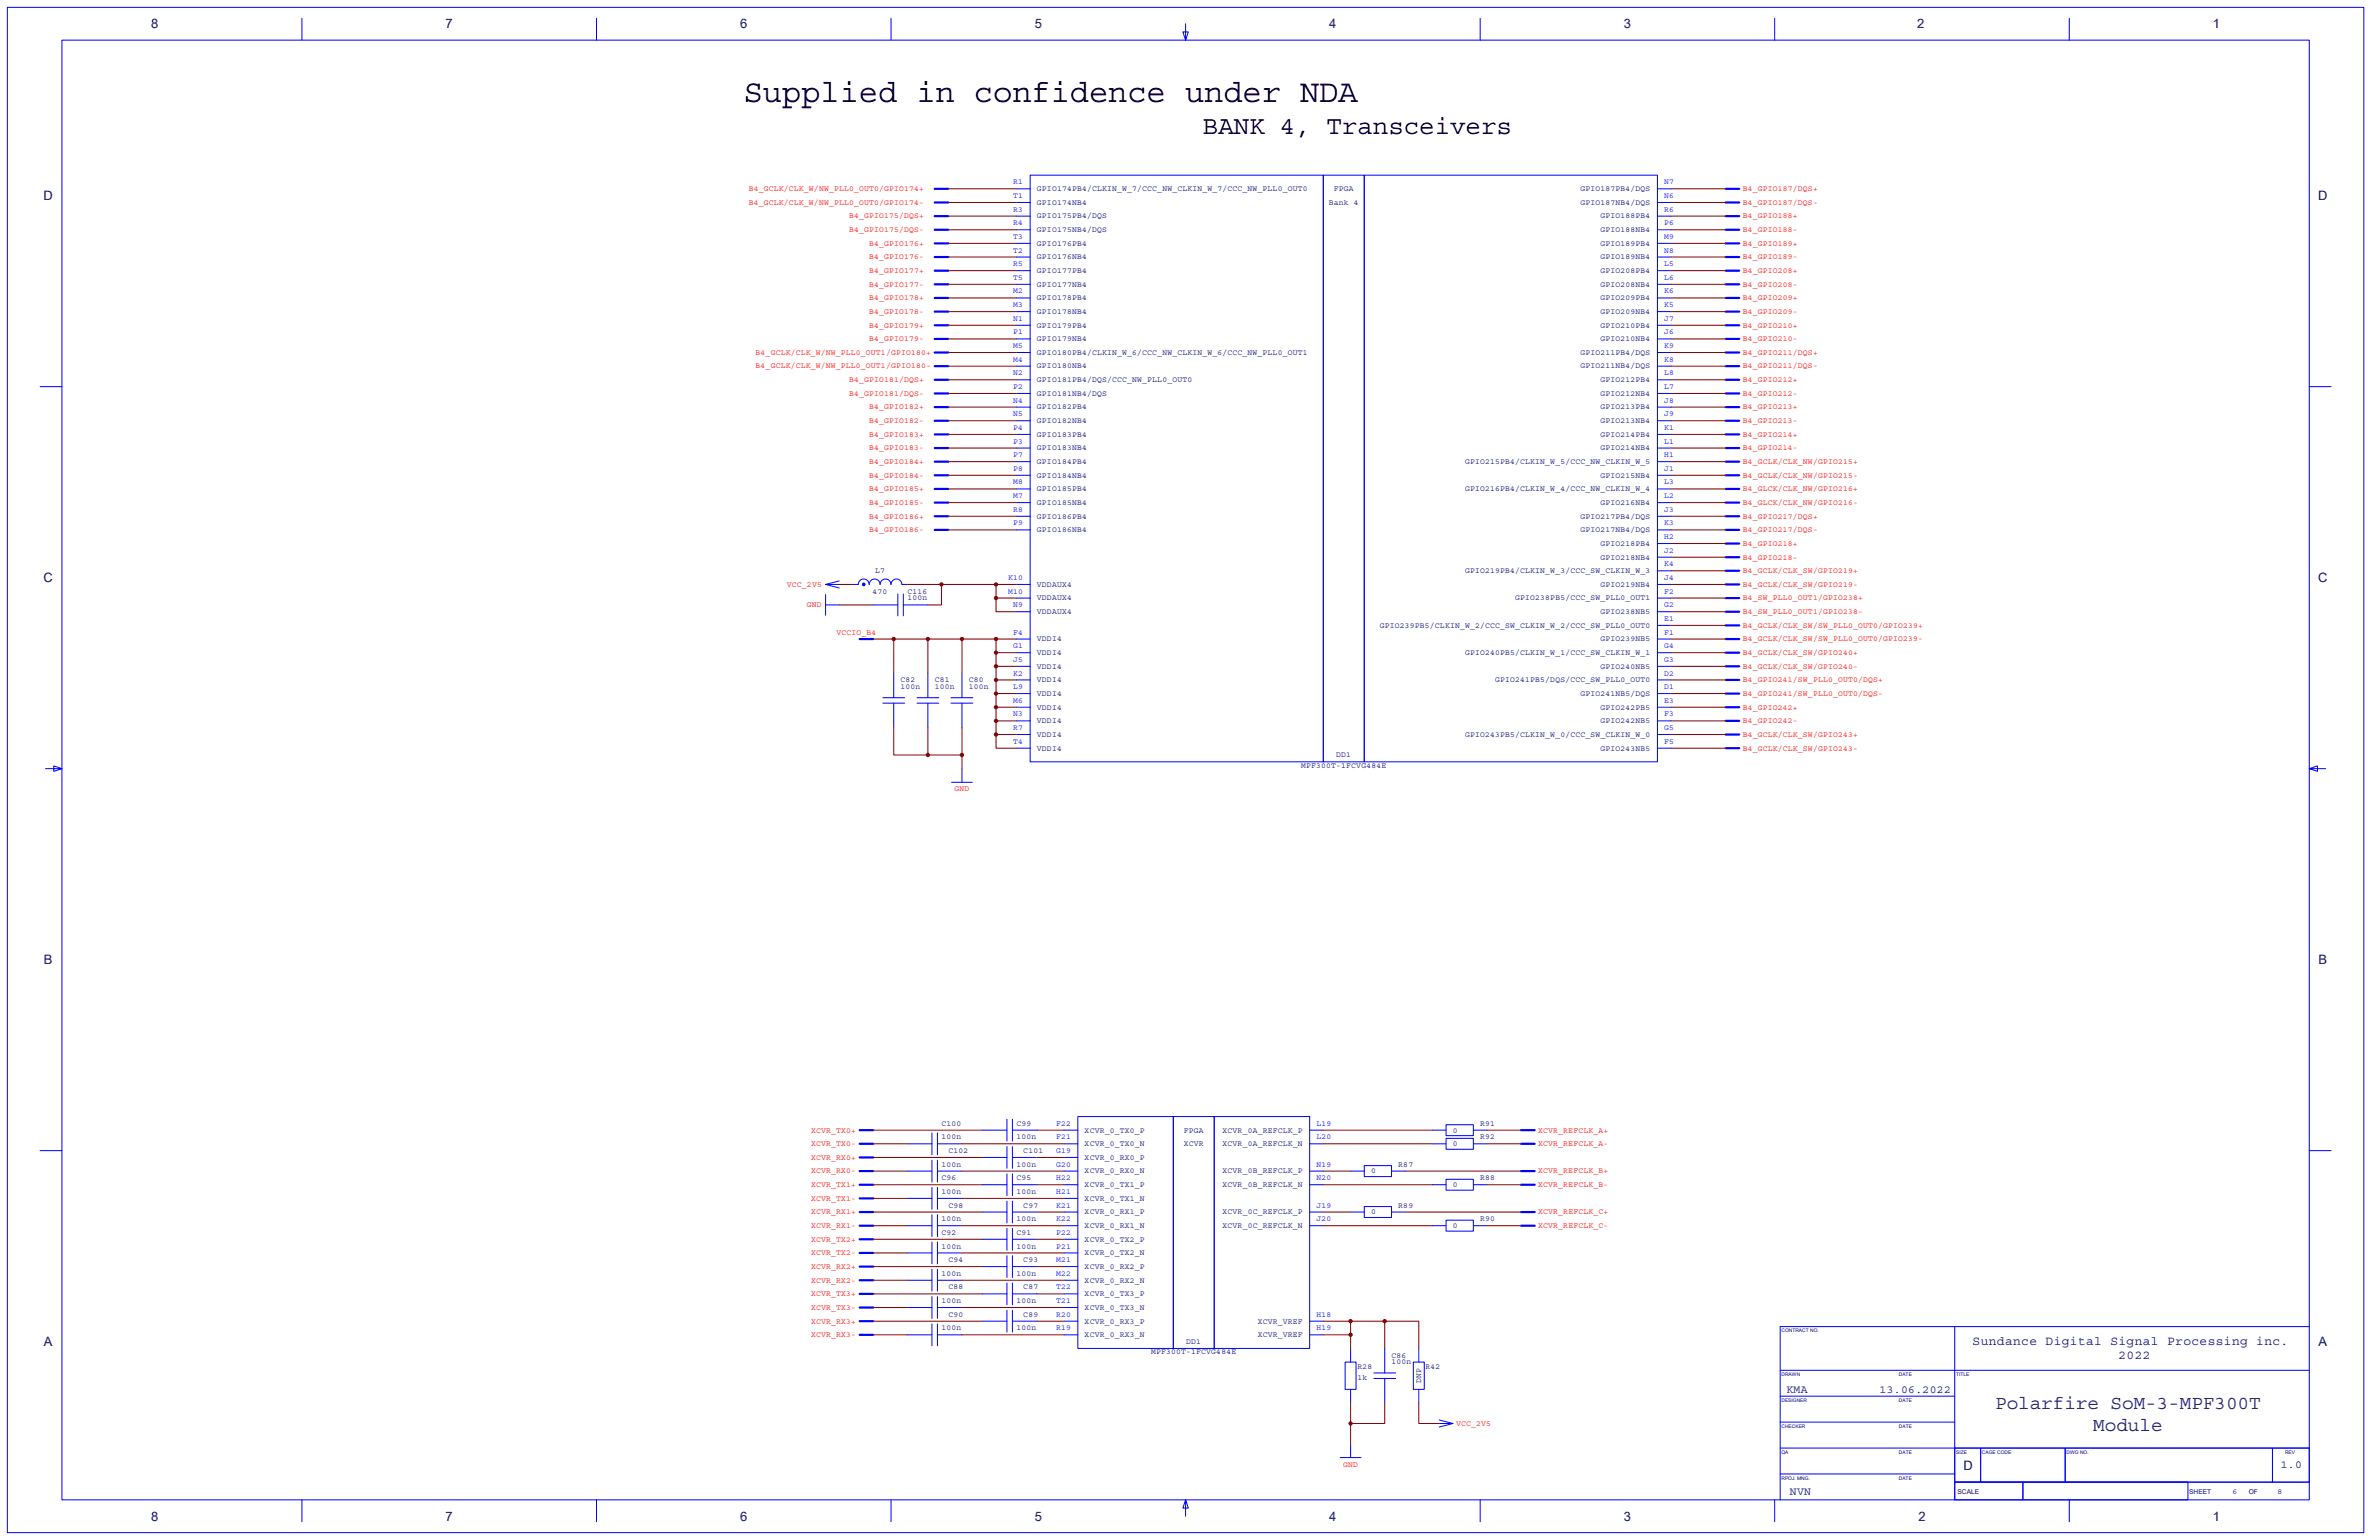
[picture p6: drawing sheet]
<svg xmlns="http://www.w3.org/2000/svg" width="864mm" height="559mm" viewBox="0 0 864 559" stroke-linecap="round" stroke-linejoin="round" font-family="sans-serif">
<defs><g id="words">
<text font-size="11.6" x="270" y="37">Supplied in confidence under NDA</text>
<text font-size="9.4" x="436.7" y="48.8">BANK 4, Transceivers</text>
<g font-size="7" fill="#000080">
<text x="724.3" y="511.4">Polarfire SoM-3-MPF300T</text>
<text x="759.9" y="519.2">Module</text>
</g>
<g font-size="4.7" fill="#000080">
<text x="54.8" y="10.2">8</text>
<text x="161.8" y="10.2">7</text>
<text x="268.7" y="10.2">6</text>
<text x="375.6" y="10.2">5</text>
<text x="482.5" y="10.2">4</text>
<text x="589.5" y="10.2">3</text>
<text x="695.9" y="10.2">2</text>
<text x="803.3" y="10.2">1</text>
<text x="15.8" y="72.5">D</text>
<text x="841.5" y="72.5">D</text>
<text x="15.8" y="211.1">C</text>
<text x="841.5" y="211.1">C</text>
<text x="15.9" y="349.8">B</text>
<text x="841.7" y="349.8">B</text>
<text x="15.9" y="488.4">A</text>
<text x="841.7" y="488.4">A</text>
<text x="712.8" y="533.4">D</text>
<text x="54.8" y="551.7">8</text>
<text x="161.8" y="551.7">7</text>
<text x="268.7" y="551.7">6</text>
<text x="375.6" y="551.7">5</text>
<text x="482.5" y="551.7">4</text>
<text x="589.5" y="551.7">3</text>
<text x="696.4" y="551.7">2</text>
<text x="803.3" y="551.7">1</text>
</g>
<g font-size="4.6" fill="#000080">
<text x="716.1" y="488">Sundance Digital Signal Processing inc.</text>
<text x="769" y="493.2">2022</text>
</g>
<g font-size="4.1" fill="#000080">
<text x="648.5" y="505.3">KMA</text>
<text x="682.3" y="505.3">13.06.2022</text>
<text x="828" y="532.6">1.0</text>
<text x="649.7" y="542.5">NVN</text>
</g>
<g font-size="2.9" fill="#f00">
<text x="271.8" y="69.4">B4_GCLK/CLK_W/NW_PLL0_OUT0/GPIO174+</text>
<text x="632.7" y="69.4">B4_GPIO187/DQS+</text>
<text x="271.8" y="74.3">B4_GCLK/CLK_W/NW_PLL0_OUT0/GPIO174-</text>
<text x="632.7" y="74.3">B4_GPIO187/DQS-</text>
<text x="308.2" y="79.3">B4_GPIO175/DQS+</text>
<text x="632.7" y="79.3">B4_GPIO188+</text>
<text x="308.2" y="84.2">B4_GPIO175/DQS-</text>
<text x="315.5" y="89.2">B4_GPIO176+</text>
<text x="632.7" y="84.2">B4_GPIO188-</text>
<text x="632.7" y="89.2">B4_GPIO189+</text>
<text x="315.5" y="94.1">B4_GPIO176-</text>
<text x="632.7" y="94.1">B4_GPIO189-</text>
<text x="315.5" y="99.1">B4_GPIO177+</text>
<text x="632.7" y="99.1">B4_GPIO208+</text>
<text x="315.5" y="104">B4_GPIO177-</text>
<text x="632.7" y="104">B4_GPIO208-</text>
<text x="315.5" y="109">B4_GPIO178+</text>
<text x="315.5" y="113.9">B4_GPIO178-</text>
<text x="632.7" y="109">B4_GPIO209+</text>
<text x="632.7" y="113.9">B4_GPIO209-</text>
<text x="315.5" y="118.9">B4_GPIO179+</text>
<text x="632.7" y="118.9">B4_GPIO210+</text>
<text x="315.5" y="123.8">B4_GPIO179-</text>
<text x="632.7" y="123.8">B4_GPIO210-</text>
<text x="274.3" y="128.8">B4_GCLK/CLK_W/NW_PLL0_OUT1/GPIO180+</text>
<text x="632.7" y="128.8">B4_GPIO211/DQS+</text>
<text x="274.3" y="133.7">B4_GCLK/CLK_W/NW_PLL0_OUT1/GPIO180-</text>
<text x="632.7" y="133.7">B4_GPIO211/DQS-</text>
<text x="308.2" y="138.7">B4_GPIO181/DQS+</text>
<text x="308.2" y="143.6">B4_GPIO181/DQS-</text>
<text x="632.7" y="138.7">B4_GPIO212+</text>
<text x="632.7" y="143.6">B4_GPIO212-</text>
<text x="315.5" y="148.6">B4_GPIO182+</text>
<text x="632.7" y="148.6">B4_GPIO213+</text>
<text x="315.5" y="153.5">B4_GPIO182-</text>
<text x="632.7" y="153.5">B4_GPIO213-</text>
<text x="315.5" y="158.5">B4_GPIO183+</text>
<text x="632.7" y="158.5">B4_GPIO214+</text>
<text x="315.5" y="163.4">B4_GPIO183-</text>
<text x="632.7" y="163.4">B4_GPIO214-</text>
<text x="315.5" y="168.4">B4_GPIO184+</text>
<text x="315.5" y="173.3">B4_GPIO184-</text>
<text x="632.7" y="168.4">B4_GCLK/CLK_NW/GPIO215+</text>
<text x="632.7" y="173.3">B4_GCLK/CLK_NW/GPIO215-</text>
<text x="315.5" y="178.3">B4_GPIO185+</text>
<text x="632.7" y="178.3">B4_GLCK/CLK_NW/GPIO216+</text>
<text x="315.5" y="183.2">B4_GPIO185-</text>
<text x="632.7" y="183.2">B4_GLCK/CLK_NW/GPIO216-</text>
<text x="315.5" y="188.2">B4_GPIO186+</text>
<text x="632.7" y="188.2">B4_GPIO217/DQS+</text>
<text x="315.5" y="193.1">B4_GPIO186-</text>
<text x="632.7" y="193.1">B4_GPIO217/DQS-</text>
<text x="632.7" y="198.1">B4_GPIO218+</text>
<text x="632.7" y="203">B4_GPIO218-</text>
<text x="632.7" y="208">B4_GCLK/CLK_SW/GPIO219+</text>
<text x="285.7" y="212.9">VCC_2V5</text>
<text x="632.7" y="212.9">B4_GCLK/CLK_SW/GPIO219-</text>
<text x="292.8" y="220.3">GND</text>
<text x="632.7" y="217.9">B4_SW_PLL0_OUT1/GPIO238+</text>
<text x="632.7" y="222.8">B4_SW_PLL0_OUT1/GPIO238-</text>
<text x="632.7" y="227.8">B4_GCLK/CLK_SW/SW_PLL0_OUT0/GPIO239+</text>
<text x="303.6" y="230.3">VCCIO_B4</text>
<text x="632.7" y="232.7">B4_GCLK/CLK_SW/SW_PLL0_OUT0/GPIO239-</text>
<text x="632.7" y="237.7">B4_GCLK/CLK_SW/GPIO240+</text>
<text x="632.7" y="242.6">B4_GCLK/CLK_SW/GPIO240-</text>
<text x="632.7" y="247.6">B4_GPIO241/SW_PLL0_OUT0/DQS+</text>
<text x="632.7" y="252.5">B4_GPIO241/SW_PLL0_OUT0/DQS-</text>
<text x="632.7" y="257.5">B4_GPIO242+</text>
<text x="632.7" y="262.4">B4_GPIO242-</text>
<text x="632.7" y="267.4">B4_GCLK/CLK_SW/GPIO243+</text>
<text x="632.7" y="272.3">B4_GCLK/CLK_SW/GPIO243-</text>
<text x="346.5" y="287.2">GND</text>
<text x="294.4" y="411">XCVR_TX0+</text>
<text x="558.4" y="411">XCVR_REFCLK_A+</text>
<text x="294.4" y="415.9">XCVR_TX0-</text>
<text x="558.4" y="415.9">XCVR_REFCLK_A-</text>
<text x="294.4" y="420.8">XCVR_RX0+</text>
<text x="294.4" y="425.8">XCVR_RX0-</text>
<text x="558.4" y="425.8">XCVR_REFCLK_B+</text>
<text x="294.4" y="430.7">XCVR_TX1+</text>
<text x="558.4" y="430.7">XCVR_REFCLK_B-</text>
<text x="294.4" y="435.7">XCVR_TX1-</text>
<text x="294.4" y="440.6">XCVR_RX1+</text>
<text x="558.4" y="440.6">XCVR_REFCLK_C+</text>
<text x="294.4" y="445.6">XCVR_RX1-</text>
<text x="558.4" y="445.6">XCVR_REFCLK_C-</text>
<text x="294.4" y="450.6">XCVR_TX2+</text>
<text x="294.4" y="455.5">XCVR_TX2-</text>
<text x="294.4" y="460.4">XCVR_RX2+</text>
<text x="294.4" y="465.4">XCVR_RX2-</text>
<text x="294.4" y="470.3">XCVR_TX3+</text>
<text x="294.4" y="475.3">XCVR_TX3-</text>
<text x="294.4" y="480.3">XCVR_RX3+</text>
<text x="294.4" y="485.2">XCVR_RX3-</text>
<text x="528.6" y="517.4">VCC_2V5</text>
<text x="487.6" y="532.2">GND</text>
</g>
<g font-size="2.9" fill="#00f">
<text x="367.8" y="66.9">R1</text>
<text x="367.8" y="71.8">T1</text>
<text x="604.1" y="66.9">N7</text>
<text x="604.1" y="71.8">N6</text>
<text x="367.8" y="76.8">R3</text>
<text x="604.1" y="76.8">R6</text>
<text x="367.8" y="81.7">R4</text>
<text x="604.1" y="81.7">P6</text>
<text x="367.8" y="86.7">T3</text>
<text x="604.1" y="86.7">M9</text>
<text x="367.8" y="91.6">T2</text>
<text x="604.1" y="91.6">N8</text>
<text x="367.8" y="96.6">R5</text>
<text x="367.8" y="101.5">T5</text>
<text x="604.1" y="96.6">L5</text>
<text x="604.1" y="101.5">L6</text>
<text x="367.8" y="106.5">M2</text>
<text x="604.1" y="106.5">K6</text>
<text x="367.8" y="111.4">M3</text>
<text x="604.1" y="111.4">K5</text>
<text x="367.8" y="116.4">N1</text>
<text x="604.1" y="116.4">J7</text>
<text x="367.8" y="121.3">P1</text>
<text x="604.1" y="121.3">J6</text>
<text x="367.8" y="126.3">M5</text>
<text x="367.8" y="131.3">M4</text>
<text x="604.1" y="126.3">K9</text>
<text x="604.1" y="131.3">K8</text>
<text x="367.8" y="136.2">N2</text>
<text x="604.1" y="136.2">L8</text>
<text x="367.8" y="141.1">P2</text>
<text x="604.1" y="141.1">L7</text>
<text x="367.8" y="146.1">N4</text>
<text x="604.1" y="146.1">J8</text>
<text x="367.8" y="156">P4</text>
<text x="367.8" y="151">N5</text>
<text x="604.1" y="156">K1</text>
<text x="604.1" y="151">J9</text>
<text x="367.8" y="160.9">P3</text>
<text x="604.1" y="161">L1</text>
<text x="367.8" y="165.9">P7</text>
<text x="604.1" y="165.9">H1</text>
<text x="367.8" y="170.9">P8</text>
<text x="604.1" y="170.9">J1</text>
<text x="367.8" y="175.8">M8</text>
<text x="604.1" y="175.8">L3</text>
<text x="367.8" y="185.7">R8</text>
<text x="367.8" y="180.7">M7</text>
<text x="604.1" y="185.7">J3</text>
<text x="604.1" y="180.7">L2</text>
<text x="367.8" y="190.6">P9</text>
<text x="604.1" y="190.6">K3</text>
<text x="604.1" y="195.6">H2</text>
<text x="604.1" y="200.6">J2</text>
<text x="604.1" y="205.5">K4</text>
<text x="366" y="215.4">M10</text>
<text x="366" y="210.5">K10</text>
<text x="604.1" y="215.4">F2</text>
<text x="604.1" y="210.5">J4</text>
<text x="367.8" y="220.3">N9</text>
<text x="604.1" y="220.3">G2</text>
<text x="604.1" y="225.3">E1</text>
<text x="367.8" y="230.3">F4</text>
<text x="604.1" y="230.3">F1</text>
<text x="367.8" y="235.2">G1</text>
<text x="604.1" y="235.2">G4</text>
<text x="367.8" y="245.1">K2</text>
<text x="367.8" y="240.2">J5</text>
<text x="604.1" y="245.1">D2</text>
<text x="604.1" y="240.2">G3</text>
<text x="367.8" y="250.1">L9</text>
<text x="604.1" y="250.1">D1</text>
<text x="367.8" y="255">M6</text>
<text x="604.1" y="255">E3</text>
<text x="367.8" y="259.9">N3</text>
<text x="604.1" y="259.9">F3</text>
<text x="367.8" y="269.9">T4</text>
<text x="367.8" y="264.9">R7</text>
<text x="604.1" y="264.9">G5</text>
<text x="604.1" y="269.9">F5</text>
<text x="383.3" y="408.5">F22</text>
<text x="383.3" y="413.4">F21</text>
<text x="477.9" y="408.5">L19</text>
<text x="477.9" y="413.4">L20</text>
<text x="383.3" y="418.4">G19</text>
<text x="383.3" y="423.3">G20</text>
<text x="477.9" y="423.3">N19</text>
<text x="383.3" y="428.3">H22</text>
<text x="477.9" y="428.3">N20</text>
<text x="383.3" y="433.2">H21</text>
<text x="383.3" y="438.2">K21</text>
<text x="383.3" y="443.1">K22</text>
<text x="477.9" y="438.2">J19</text>
<text x="477.9" y="443.1">J20</text>
<text x="383.3" y="448.1">P22</text>
<text x="383.3" y="453">P21</text>
<text x="383.3" y="458">M21</text>
<text x="383.3" y="467.9">T22</text>
<text x="383.3" y="462.9">M22</text>
<text x="383.3" y="472.8">T21</text>
<text x="383.3" y="477.8">R20</text>
<text x="477.9" y="477.8">H18</text>
<text x="383.3" y="482.7">R19</text>
<text x="477.9" y="482.7">H19</text>
</g>
<g font-size="2.9" fill="#000080">
<text x="376.4" y="69.4">GPIO174PB4/CLKIN_W_7/CCC_NW_CLKIN_W_7/CCC_NW_PLL0_OUT0</text>
<text x="484.2" y="69.4">FPGA</text>
<text x="573.7" y="69.4">GPIO187PB4/DQS</text>
<text x="376.4" y="74.3">GPIO174NB4</text>
<text x="482.3" y="74.3">Bank 4</text>
<text x="573.7" y="74.3">GPIO187NB4/DQS</text>
<text x="376.4" y="79.3">GPIO175PB4/DQS</text>
<text x="581" y="79.3">GPIO188PB4</text>
<text x="376.4" y="89.2">GPIO176PB4</text>
<text x="376.4" y="84.2">GPIO175NB4/DQS</text>
<text x="581" y="89.2">GPIO189PB4</text>
<text x="581" y="84.2">GPIO188NB4</text>
<text x="376.4" y="94.1">GPIO176NB4</text>
<text x="581" y="94.1">GPIO189NB4</text>
<text x="376.4" y="99.1">GPIO177PB4</text>
<text x="581" y="99.1">GPIO208PB4</text>
<text x="376.4" y="104">GPIO177NB4</text>
<text x="581" y="104">GPIO208NB4</text>
<text x="376.4" y="113.9">GPIO178NB4</text>
<text x="376.4" y="109">GPIO178PB4</text>
<text x="581" y="109">GPIO209PB4</text>
<text x="581" y="113.9">GPIO209NB4</text>
<text x="376.4" y="118.9">GPIO179PB4</text>
<text x="581" y="118.9">GPIO210PB4</text>
<text x="376.4" y="123.8">GPIO179NB4</text>
<text x="581" y="123.8">GPIO210NB4</text>
<text x="376.4" y="128.8">GPIO180PB4/CLKIN_W_6/CCC_NW_CLKIN_W_6/CCC_NW_PLL0_OUT1</text>
<text x="573.7" y="128.8">GPIO211PB4/DQS</text>
<text x="376.4" y="133.7">GPIO180NB4</text>
<text x="573.7" y="133.7">GPIO211NB4/DQS</text>
<text x="376.4" y="138.7">GPIO181PB4/DQS/CCC_NW_PLL0_OUT0</text>
<text x="376.4" y="143.6">GPIO181NB4/DQS</text>
<text x="581" y="138.7">GPIO212PB4</text>
<text x="581" y="143.6">GPIO212NB4</text>
<text x="376.4" y="148.6">GPIO182PB4</text>
<text x="581" y="148.6">GPIO213PB4</text>
<text x="376.4" y="153.5">GPIO182NB4</text>
<text x="581" y="153.5">GPIO213NB4</text>
<text x="376.4" y="158.5">GPIO183PB4</text>
<text x="581" y="158.5">GPIO214PB4</text>
<text x="376.4" y="163.4">GPIO183NB4</text>
<text x="581" y="163.4">GPIO214NB4</text>
<text x="376.4" y="173.3">GPIO184NB4</text>
<text x="376.4" y="168.4">GPIO184PB4</text>
<text x="531.8" y="168.4">GPIO215PB4/CLKIN_W_5/CCC_NW_CLKIN_W_5</text>
<text x="581" y="173.3">GPIO215NB4</text>
<text x="376.4" y="178.3">GPIO185PB4</text>
<text x="531.8" y="178.3">GPIO216PB4/CLKIN_W_4/CCC_NW_CLKIN_W_4</text>
<text x="376.4" y="183.2">GPIO185NB4</text>
<text x="581" y="183.2">GPIO216NB4</text>
<text x="376.4" y="188.2">GPIO186PB4</text>
<text x="573.7" y="188.2">GPIO217PB4/DQS</text>
<text x="376.4" y="193.1">GPIO186NB4</text>
<text x="573.7" y="193.1">GPIO217NB4/DQS</text>
<text x="581" y="198.1">GPIO218PB4</text>
<text x="581" y="203">GPIO218NB4</text>
<text x="317.7" y="208">L7</text>
<text x="531.8" y="208">GPIO219PB4/CLKIN_W_3/CCC_SW_CLKIN_W_3</text>
<text x="316.8" y="215.4">470</text>
<text x="329.4" y="215.4">C116</text>
<text x="376.4" y="212.9">VDDAUX4</text>
<text x="581" y="212.9">GPIO219NB4</text>
<text x="329.4" y="217.9">100n</text>
<text x="376.4" y="217.9">VDDAUX4</text>
<text x="550" y="217.9">GPIO238PB5/CCC_SW_PLL0_OUT1</text>
<text x="376.4" y="222.8">VDDAUX4</text>
<text x="500.9" y="227.8">GPIO239PB5/CLKIN_W_2/CCC_SW_CLKIN_W_2/CCC_SW_PLL0_OUT0</text>
<text x="581" y="222.8">GPIO238NB5</text>
<text x="376.4" y="232.7">VDDI4</text>
<text x="581" y="232.7">GPIO239NB5</text>
<text x="376.4" y="237.7">VDDI4</text>
<text x="531.8" y="237.7">GPIO240PB5/CLKIN_W_1/CCC_SW_CLKIN_W_1</text>
<text x="376.4" y="242.6">VDDI4</text>
<text x="581" y="242.6">GPIO240NB5</text>
<text x="326.9" y="250.1">100n</text>
<text x="326.9" y="247.6">C82</text>
<text x="339.3" y="250.1">100n</text>
<text x="339.3" y="247.6">C81</text>
<text x="351.7" y="250.1">100n</text>
<text x="351.7" y="247.6">C80</text>
<text x="376.4" y="247.6">VDDI4</text>
<text x="542.8" y="247.6">GPIO241PB5/DQS/CCC_SW_PLL0_OUT0</text>
<text x="376.4" y="257.5">VDDI4</text>
<text x="376.4" y="252.5">VDDI4</text>
<text x="573.7" y="252.5">GPIO241NB5/DQS</text>
<text x="581" y="257.5">GPIO242PB5</text>
<text x="376.4" y="262.4">VDDI4</text>
<text x="581" y="262.4">GPIO242NB5</text>
<text x="376.4" y="267.4">VDDI4</text>
<text x="531.8" y="267.4">GPIO243PB5/CLKIN_W_0/CCC_SW_CLKIN_W_0</text>
<text x="376.4" y="272.3">VDDI4</text>
<text x="485.1" y="274.8">DD1</text>
<text x="581" y="272.3">GPIO243NB5</text>
<text x="472.3" y="278.6">MPF300T-1FCVG484E</text>
<text x="341.8" y="413.4">100n</text>
<text x="341.8" y="408.5">C100</text>
<text x="369" y="413.4">100n</text>
<text x="369" y="408.5">C99</text>
<text x="393.7" y="411">XCVR_0_TX0_P</text>
<text x="429.7" y="411">FPGA</text>
<text x="443.8" y="411">XCVR_0A_REFCLK_P</text>
<text x="527.4" y="411">0</text>
<text x="537.3" y="413.4">R92</text>
<text x="537.3" y="408.5">R91</text>
<text x="344.3" y="418.4">C102</text>
<text x="371.5" y="418.4">C101</text>
<text x="393.7" y="415.9">XCVR_0_TX0_N</text>
<text x="429.7" y="415.9">XCVR</text>
<text x="443.8" y="415.9">XCVR_0A_REFCLK_N</text>
<text x="527.4" y="415.9">0</text>
<text x="341.8" y="423.3">100n</text>
<text x="369" y="423.3">100n</text>
<text x="393.7" y="425.8">XCVR_0_RX0_N</text>
<text x="393.7" y="420.8">XCVR_0_RX0_P</text>
<text x="443.8" y="425.8">XCVR_0B_REFCLK_P</text>
<text x="497.7" y="425.8">0</text>
<text x="507.6" y="423.3">R87</text>
<text x="341.8" y="428.3">C96</text>
<text x="369" y="428.3">C95</text>
<text x="393.7" y="430.7">XCVR_0_TX1_P</text>
<text x="443.8" y="430.7">XCVR_0B_REFCLK_N</text>
<text x="527.4" y="430.7">0</text>
<text x="537.3" y="428.3">R88</text>
<text x="341.8" y="433.2">100n</text>
<text x="369" y="433.2">100n</text>
<text x="393.7" y="435.7">XCVR_0_TX1_N</text>
<text x="341.8" y="443.1">100n</text>
<text x="344.3" y="438.2">C98</text>
<text x="369" y="443.1">100n</text>
<text x="371.5" y="438.2">C97</text>
<text x="393.7" y="440.6">XCVR_0_RX1_P</text>
<text x="443.8" y="440.6">XCVR_0C_REFCLK_P</text>
<text x="497.7" y="440.6">0</text>
<text x="507.6" y="438.2">R89</text>
<text x="537.3" y="443.1">R90</text>
<text x="341.8" y="448.1">C92</text>
<text x="369" y="448.1">C91</text>
<text x="393.7" y="445.6">XCVR_0_RX1_N</text>
<text x="443.8" y="445.6">XCVR_0C_REFCLK_N</text>
<text x="527.4" y="445.6">0</text>
<text x="341.8" y="453">100n</text>
<text x="369" y="453">100n</text>
<text x="393.7" y="455.5">XCVR_0_TX2_N</text>
<text x="393.7" y="450.6">XCVR_0_TX2_P</text>
<text x="344.3" y="458">C94</text>
<text x="371.5" y="458">C93</text>
<text x="393.7" y="460.4">XCVR_0_RX2_P</text>
<text x="341.8" y="462.9">100n</text>
<text x="344.3" y="467.9">C88</text>
<text x="369" y="462.9">100n</text>
<text x="371.5" y="467.9">C87</text>
<text x="393.7" y="465.4">XCVR_0_RX2_N</text>
<text x="341.8" y="472.8">100n</text>
<text x="369" y="472.8">100n</text>
<text x="393.7" y="470.3">XCVR_0_TX3_P</text>
<text x="344.3" y="477.8">C90</text>
<text x="371.5" y="477.8">C89</text>
<text x="393.7" y="475.3">XCVR_0_TX3_N</text>
<text x="341.8" y="482.7">100n</text>
<text x="369" y="482.7">100n</text>
<text x="393.7" y="480.2">XCVR_0_RX3_P</text>
<text x="393.7" y="485.2">XCVR_0_RX3_N</text>
<text x="456.6" y="485.2">XCVR_VREF</text>
<text x="456.6" y="480.2">XCVR_VREF</text>
<text x="417.9" y="491.4">MPF300T-1FCVG484E</text>
<text x="430.6" y="487.7">DD1</text>
<text x="492.8" y="496.9">R28</text>
<text x="505.1" y="495.1">100n</text>
<text x="505.1" y="492.6">C86</text>
<text x="517.5" y="496.9">R42</text>
<text x="492.8" y="500.8">1k</text>
<text x="515.9" y="501.8" transform="rotate(-90 515.9 501.8)">DNP</text>
<text x="810.4" y="542.1">6</text>
<text x="826.8" y="542.1">8</text>
</g>
<g font-size="2.4" fill="#000080">
<text x="710.6" y="542.1">SCALE</text>
<text x="794.7" y="542.1">SHEET</text>
<text x="816.3" y="542.1">OF</text>
</g>
<g font-size="1.8" fill="#000080">
<text x="646.7" y="483.5">CONTRACT NO.</text>
<text x="646.7" y="499.3">DRAWN</text>
<text x="689.3" y="499.3">DATE</text>
<text x="710.1" y="499.3">TITLE</text>
<text x="646.7" y="508.7">DESIGNER</text>
<text x="689.3" y="508.7">DATE</text>
<text x="646.7" y="518.1">CHECKER</text>
<text x="689.3" y="518.1">DATE</text>
<text x="646.7" y="527.5">QA</text>
<text x="689.3" y="527.5">DATE</text>
<text x="710.1" y="527.5">SIZE</text>
<text x="719.5" y="527.5">CAGE CODE</text>
<text x="750.2" y="527.5">DWG NO.</text>
<text x="829.5" y="527.5">REV</text>
<text x="646.7" y="536.9">RPOJ. MNG.</text>
<text x="689.3" y="536.9">DATE</text>
</g>
</g></defs>
<g fill="none" stroke="#00f" stroke-width=".36">
<path d="M2.7 2.7h855.4v553.4h-855.4zM22.5 14.6h815.8v529.6h-815.8zM109.6 6.6v8M216.5 6.6v8M323.4 6.6v8M430.4 8.6v6l-1-3h2l-1 3M537.3 6.6v8M644.2 6.6v8M751.2 6.6v8M369 68.5h5M369 73.5h5M369 78.4h5"/>
<path d="M374 63.6h106.4v212.8h-106.4zM480.4 63.6h14.8v212.8h-14.8zM495.2 63.6h106.5v212.8h-106.5zM601.7 68.5h4.9M601.7 73.5h4.9M601.7 78.4h4.9M369 83.4h5M369 88.3h5M369 93.3h5M369 98.2h5M601.7 83.4h4.9M601.7 88.3h4.9"/>
<path d="M601.7 93.3h4.9M601.7 98.2h4.9M369 103.2h5M369 108.1h5M369 113.1h5M369 118h5M601.7 103.2h4.9M601.7 108.1h4.9M601.7 113.1h4.9M601.7 118h4.9M369 123h5M369 127.9h5"/>
<path d="M369 132.9h5M369 137.8h5M601.7 123h4.9M601.7 127.9h4.9M601.7 132.9h4.9M601.7 137.8h4.9M14.6 140.3h7.9M369 142.8h5M369 147.7h5M369 152.7h5M369 157.6h5M601.7 142.8h4.9"/>
<path d="M601.7 147.7h4.9M601.7 152.7h4.9M601.7 157.6h4.9M838.3 140.3h7.9M369 162.6h5M369 167.5h5M369 172.5h5M369 177.4h5M601.7 162.6h4.9M601.7 167.5h4.9M601.7 172.5h4.9M601.7 177.4h4.9"/>
<path d="M369 182.4h5M369 187.3h5M369 192.3h5M601.7 182.4h4.9M601.7 187.3h4.9M601.7 192.3h4.9M601.7 197.2h4.9M299.7 212.1h5M299.7 212.1l5 1.3M299.7 219.5h5M299.7 215.7v7.6M304.7 210.8l-5 1.3"/>
<path d="M309.6 212.1h2a1.97 1.97 0 0 1 1.9-2 1.97 1.97 0 0 1 2 2 1.98 1.98 0 0 1 2-2 1.98 1.98 0 0 1 2 2 1.98 1.98 0 0 1 1.9-2 1.98 1.98 0 0 1 2 2 1.98 1.98 0 0 1 2-2 1.98 1.98 0 0 1 2 2M317 219.5h8.9M325.9 215.5v8M327.4 212.1h2M327.9 215.5v8M327.9 219.5h8.9M369 212.1h5M369 217h5M601.7 212.1h4.9M601.7 217h4.9M601.7 202.2h4.9M601.7 207.1h4.9"/>
<path d="M369 222h5M369 231.9h5M369 236.8h5M601.7 222h4.9M601.7 231.9h4.9M601.7 236.8h4.9M601.7 226.9h4.9M320.5 255.1h7.9M320.5 253.2h7.9M324.4 244.3v8.9M324.4 255.1v9M332.9 255.1h7.9"/>
<path d="M332.9 253.2h7.9M336.8 244.3v8.9M336.8 255.1v9M345.2 255.1h8M345.2 253.2h8M349.2 244.3v8.9M349.2 255.1v9M369 241.8h5M369 246.7h5M369 251.7h5M369 256.6h5M601.7 241.8h4.9"/>
<path d="M601.7 246.7h4.9M601.7 251.7h4.9M601.7 256.6h4.9M16.5 278.9h6l-3-1v2l3-1M349.2 278.9v5M369 261.6h5M369 266.5h5M369 271.5h5M601.7 261.6h4.9M601.7 266.5h4.9M601.7 271.5h4.9M838.3 278.9l3 1v-2l-3 1h5.9"/>
<path d="M345.4 283.9h7.6M14.6 417.5h7.9M329.4 415h8.9M338.3 411.1v7.9M340.3 415h8.9M340.3 411.1v7.9M356.6 410.1h8.9M356.6 420h8.9M365.5 406.1v7.9M365.5 416v7.9M367.5 410.1h8.9M367.5 420h8.9"/>
<path d="M367.5 406.1v7.9M367.5 416v7.9M386.3 410.1h5M386.3 415h5M386.3 420h5M391.3 405.2h34.6v84.1h-34.6zM425.9 405.2h14.9v84.1h-14.9zM440.8 405.2h34.6v84.1h-34.6zM475.4 410.1h5M475.4 415h5M520 410.1h4.9M520 415h4.9"/>
<path d="M524.9 408.1h9.9v4h-9.9zM524.9 413.1h9.9v3.9h-9.9zM534.8 410.1h5M534.8 415h5M838.3 417.5h7.9M329.4 424.9h8.9M329.4 434.8h8.9M338.3 421v7.9M338.3 430.9v7.9M340.3 424.9h8.9M340.3 434.8h8.9M340.3 421v7.9"/>
<path d="M340.3 430.9v7.9M356.6 429.9h8.9M356.6 439.8h8.9M365.5 425.9v8M365.5 435.8v8M367.5 429.9h8.9M367.5 439.8h8.9M367.5 425.9v8M367.5 435.8v8M386.3 424.9h5M386.3 429.9h5M386.3 434.8h5"/>
<path d="M386.3 439.8h5M475.4 424.9h5M475.4 429.9h5M475.4 439.8h5M490.3 424.9h4.9M490.3 439.8h4.9M495.2 423h9.9v3.9h-9.9zM495.2 437.8h9.9v4h-9.9zM505.1 424.9h5M505.1 439.8h5M520 429.9h4.9M524.9 427.9h9.9v4h-9.9z"/>
<path d="M534.8 429.9h5M329.4 444.8h8.9M329.4 454.6h8.9M338.3 440.8v7.9M338.3 450.7v7.9M340.3 444.8h8.9M340.3 454.6h8.9M340.3 440.8v7.9M340.3 450.7v7.9M356.6 449.7h8.9M356.6 459.6h8.9M365.5 445.7v8"/>
<path d="M365.5 455.6v8M367.5 449.7h8.9M367.5 459.6h8.9M367.5 445.7v8M367.5 455.6v8M386.3 444.8h5M386.3 449.7h5M386.3 454.6h5M386.3 459.6h5M475.4 444.8h5M520 444.8h4.9M524.9 442.8h9.9v3.9h-9.9z"/>
<path d="M534.8 444.8h5M329.4 464.5h8.9M329.4 474.5h8.9M338.3 460.6v7.9M338.3 470.5v7.9M340.3 464.5h8.9M340.3 474.5h8.9M340.3 460.6v7.9M340.3 470.5v7.9M356.6 469.5h8.9M356.6 479.4h8.9M365.5 465.5v8"/>
<path d="M365.5 475.4v8M367.5 469.5h8.9M367.5 479.4h8.9M367.5 465.5v8M367.5 475.4v8M386.3 464.5h5M386.3 469.5h5M386.3 474.5h5M386.3 479.4h5M475.4 479.4h5M329.4 484.4h8.9M338.3 480.4v7.9"/>
<path d="M340.3 484.4h8.9M340.3 480.4v7.9M386.3 484.4h5M475.4 484.4h5M488.3 494.2h4v9.9h-4zM490.3 489.3v4.9M498.7 498.2h7.9M502.7 489.3v8.9M513.1 494.2h3.9v9.9h-3.9zM515 489.3v4.9M646.2 497.2h192.1M709.6 481.4v62.8"/>
<path d="M838.3 481.4h-192.1v62.8M490.3 504.1v5M498.7 500.2h7.9M502.7 500.2v8.9M515 504.1v5M522.5 516.5h4.9M522.5 515.2l4.9 1.3M527.4 516.5l-4.9 1.3M646.2 506.6h63.4M646.2 516h63.4M486.5 528.9h7.6M490.3 524v4.9"/>
<path d="M646.2 534.8h63.4M646.2 525.4h192.1M709.6 525.4h9.4v12.4h-9.4zM709.6 537.8h24.7v6.4h-24.7zM709.6 537.8h128.7M719 525.4h30.7v12.4h-30.7zM734.3 537.8h59.9v6.4h-59.9zM749.7 525.4h75.2v12.4h-75.2zM824.9 525.4h13.4v12.4h-13.4zM109.6 544.2v8M216.5 544.2v8M323.4 544.2v8"/>
<path d="M430.4 544.2l1 3h-2l1-3v6M537.3 544.2v8M644.2 544.2v8M751.2 544.2v8"/>
</g>
<g fill="none" stroke="#00f" stroke-width=".79">
<path d="M339.3 78.4h5M339.3 68.5h5M339.3 73.5h5M626.4 78.4h5M626.4 68.5h5M626.4 73.5h5M339.3 83.4h5M339.3 88.3h5M339.3 93.3h5M339.3 98.2h5M626.4 83.4h5M626.4 88.3h5"/>
<path d="M626.4 93.3h5M626.4 98.2h5M339.3 103.2h5M339.3 108.1h5M339.3 113.1h5M339.3 118h5M626.4 103.2h5M626.4 108.1h5M626.4 113.1h5M626.4 118h5M339.3 123h5M339.3 127.9h5"/>
<path d="M339.3 132.9h5M339.3 137.8h5M626.4 123h5M626.4 127.9h5M626.4 132.9h5M626.4 137.8h5M339.3 142.8h5M339.3 147.7h5M339.3 152.7h5M339.3 157.6h5M626.4 142.8h5M626.4 147.7h5"/>
<path d="M626.4 152.7h5M626.4 157.6h5M339.3 162.6h5M339.3 167.5h5M339.3 172.5h5M339.3 177.4h5M626.4 162.6h5M626.4 167.5h5M626.4 172.5h5M626.4 177.4h5M339.3 182.4h5M339.3 187.3h5"/>
<path d="M339.3 192.3h5M626.4 182.4h5M626.4 187.3h5M626.4 192.3h5M626.4 197.2h5M626.4 202.2h5M626.4 207.1h5M626.4 212.1h5M626.4 217h5M312.1 231.9h4.9M626.4 231.9h5M626.4 222h5"/>
<path d="M626.4 226.9h5M626.4 236.8h5M626.4 241.8h5M626.4 246.7h5M626.4 251.7h5M626.4 256.6h5M626.4 261.6h5M626.4 266.5h5M626.4 271.5h5M312.1 410.1h4.9M312.1 415h4.9M312.1 420h4.9"/>
<path d="M552.2 410.1h4.9M552.2 415h4.9M312.1 439.8h4.9M312.1 429.9h4.9M312.1 434.8h4.9M312.1 424.9h4.9M552.2 439.8h4.9M552.2 429.9h4.9M552.2 424.9h4.9M312.1 444.8h4.9M312.1 449.7h4.9M312.1 454.6h4.9"/>
<path d="M312.1 459.6h4.9M552.2 444.8h4.9M312.1 469.5h4.9M312.1 474.5h4.9M312.1 479.4h4.9M312.1 464.5h4.9M312.1 484.4h4.9"/>
</g>
<circle cx="313.5" cy="212.1" r=".49" fill="#00f" stroke="#00f" stroke-width=".36"/>
<g fill="none" stroke="#800000" stroke-width=".36">
<path d="M344.3 78.4h24.7M344.3 68.5h24.7M344.3 73.5h24.7M606.6 78.4h19.8M606.6 68.5h19.8M606.6 73.5h19.8M344.3 83.4h24.7M344.3 88.3h24.7M344.3 93.3h24.7M344.3 98.2h24.7M606.6 83.4h19.8M606.6 88.3h19.8"/>
<path d="M606.6 93.3h19.8M606.6 98.2h19.8M344.3 103.2h24.7M344.3 108.1h24.7M344.3 113.1h24.7M344.3 118h24.7M606.6 103.2h19.8M606.6 108.1h19.8M606.6 113.1h19.8M606.6 118h19.8M344.3 123h24.7M344.3 127.9h24.7"/>
<path d="M344.3 132.9h24.7M344.3 137.8h24.7M606.6 123h19.8M606.6 127.9h19.8M606.6 132.9h19.8M606.6 137.8h19.8M344.3 142.8h24.7M344.3 147.7h24.7M344.3 152.7h24.7M344.3 157.6h24.7M606.6 142.8h19.8M606.6 147.7h19.8"/>
<path d="M606.6 152.7h19.8M606.6 157.6h19.8M344.3 162.6h24.7M344.3 167.5h24.7M344.3 172.5h24.7M344.3 177.4h24.7M606.6 162.6h19.8M606.6 167.5h19.8M606.6 172.5h19.8M606.6 177.4h19.8M344.3 182.4h24.7M344.3 187.3h24.7"/>
<path d="M344.3 192.3h24.7M606.6 182.4h19.8M606.6 187.3h19.8M606.6 192.3h19.8M606.6 197.2h19.8M304.7 219.5h12.3M304.7 212.1h4.9M329.4 212.1h39.6M341.8 212.1v7.4h-5M361.6 217h7.4M361.6 212.1v9.9h7.4M606.6 212.1h19.8"/>
<path d="M606.6 202.2h19.8M606.6 207.1h19.8M606.6 217h19.8M317 231.9h52M324.4 231.9v12.4M336.8 231.9v12.4M349.2 231.9v12.4M361.6 231.9v39.6h7.4M361.6 236.8h7.4M606.6 236.8h19.8M606.6 231.9h19.8M606.6 222h19.8"/>
<path d="M606.6 226.9h19.8M361.6 256.6h7.4M361.6 251.7h7.4M361.6 246.7h7.4M361.6 241.8h7.4M606.6 256.6h19.8M606.6 251.7h19.8M606.6 246.7h19.8M606.6 241.8h19.8M324.4 264.1v9.9h24.8v4.9M336.8 264.1v9.9M349.2 264.1v9.9"/>
<path d="M361.6 266.5h7.4M361.6 261.6h7.4M606.6 266.5h19.8M606.6 261.6h19.8M606.6 271.5h19.8M317 415h12.4M317 420h39.6M317 410.1h39.6M349.2 415h37.1M376.4 410.1h9.9M376.4 420h9.9M480.4 410.1h39.6"/>
<path d="M480.4 415h39.6M539.8 410.1h12.4M539.8 415h12.4M317 434.8h12.4M317 439.8h39.6M317 424.9h12.4M317 429.9h39.6M349.2 434.8h37.1M349.2 424.9h37.1M376.4 439.8h9.9M376.4 429.9h9.9M480.4 439.8h9.9"/>
<path d="M480.4 424.9h9.9M480.4 429.9h39.6M510.1 439.8h42.1M510.1 424.9h42.1M539.8 429.9h12.4M317 454.6h12.4M317 444.8h12.4M317 459.6h39.6M317 449.7h39.6M349.2 444.8h37.1M349.2 454.6h37.1M376.4 449.7h9.9"/>
<path d="M376.4 459.6h9.9M480.4 444.8h39.6M539.8 444.8h12.4M317 474.5h12.4M317 479.4h39.6M317 464.5h12.4M317 469.5h39.6M349.2 474.5h37.1M349.2 464.5h37.1M376.4 469.5h9.9M376.4 479.4h9.9M480.4 479.4h34.6v9.9"/>
<path d="M490.3 479.4v9.9M502.7 479.4v9.9M317 484.4h12.4M349.2 484.4h37.1M480.4 484.4h9.9M490.3 509.1v14.9M502.7 509.1v7.4h-12.4M515 509.1v7.4h7.5"/>
</g>
<g fill="none" stroke="#800000" stroke-width=".79">
<circle cx="341.8" cy="212.1" r=".38"/>
<circle cx="361.6" cy="217" r=".39"/>
<circle cx="361.6" cy="212.1" r=".39"/>
<circle cx="324.4" cy="231.9" r=".39"/>
<circle cx="336.8" cy="231.9" r=".39"/>
<circle cx="349.2" cy="231.9" r=".39"/>
<circle cx="361.6" cy="231.9" r=".39"/>
<circle cx="361.6" cy="236.8" r=".39"/>
<circle cx="361.6" cy="251.7" r=".39"/>
<circle cx="361.6" cy="241.8" r=".39"/>
<circle cx="361.6" cy="246.7" r=".39"/>
<circle cx="361.6" cy="256.6" r=".39"/>
<circle cx="336.8" cy="273.9" r=".39"/>
<circle cx="349.2" cy="273.9" r=".38"/>
<circle cx="361.6" cy="266.5" r=".39"/>
<circle cx="361.6" cy="261.6" r=".39"/>
<circle cx="490.3" cy="479.4" r=".39"/>
<circle cx="502.6" cy="479.4" r=".38"/>
<circle cx="490.3" cy="484.3" r=".39"/>
<circle cx="490.3" cy="516.5" r=".39"/>
</g>
<use href="#words"/>
</svg>
